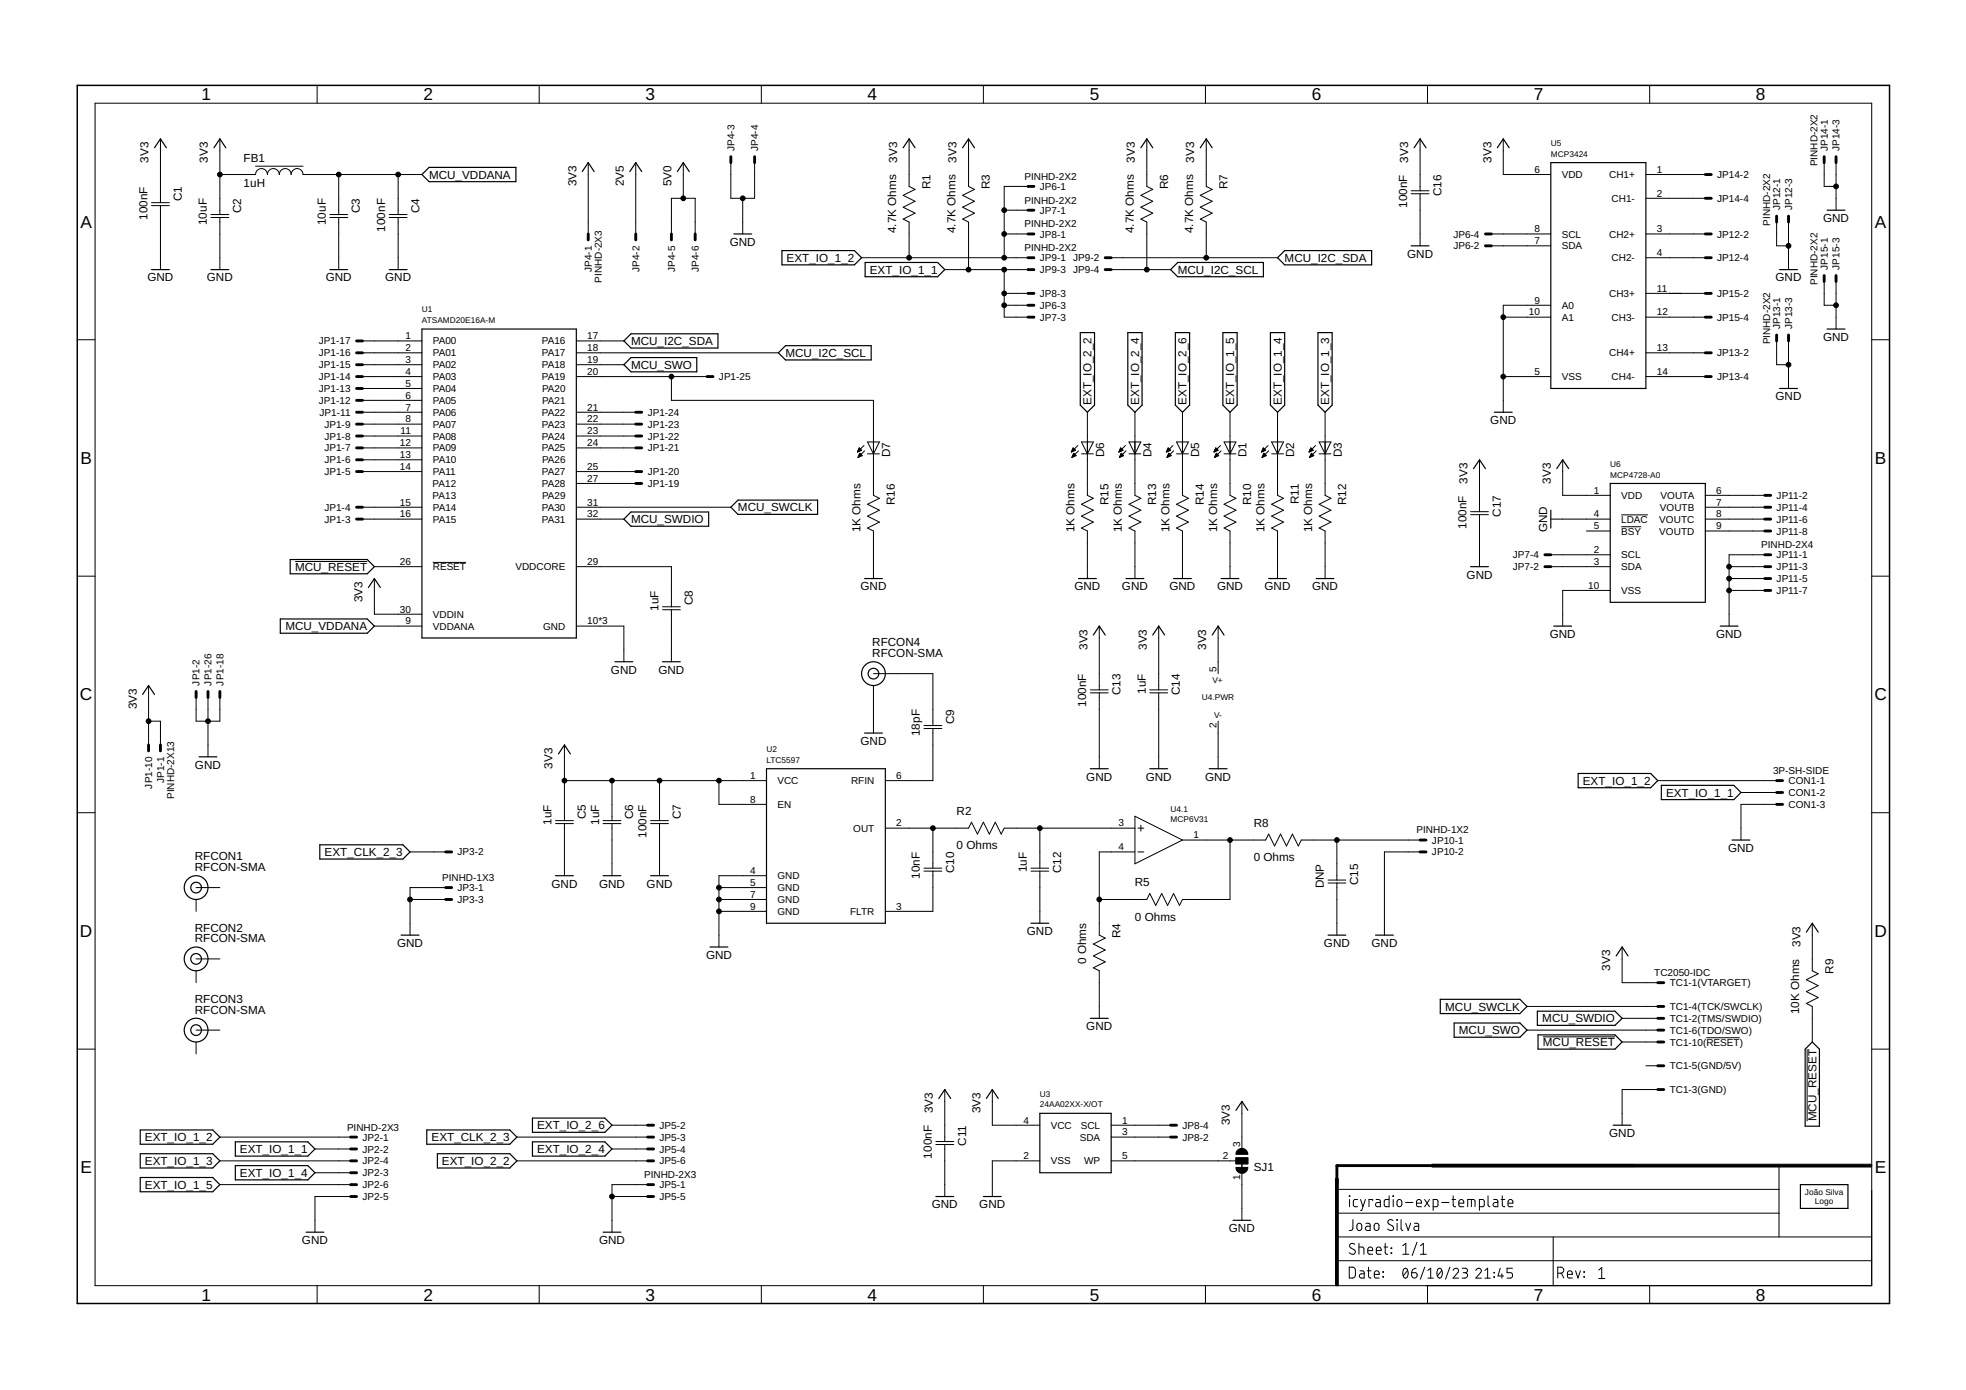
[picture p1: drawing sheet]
<svg xmlns="http://www.w3.org/2000/svg" width="420mm" height="297mm" viewBox="0 0 420 297" stroke-linecap="round" stroke-linejoin="round" font-family="sans-serif">
<defs><g id="words">
<g font-size="3.7">
<text x="43" y="21.4">1</text>
<text x="90.5" y="21.4">2</text>
<text x="138" y="21.4">3</text>
<text x="185.4" y="21.4">4</text>
<text x="232.9" y="21.4">5</text>
<text x="280.3" y="21.4">6</text>
<text x="327.8" y="21.4">7</text>
<text x="375.3" y="21.4">8</text>
<text x="17.2" y="48.6">A</text>
<text x="400.7" y="48.6">A</text>
<text x="17.2" y="99.2">B</text>
<text x="400.7" y="99.2">B</text>
<text x="17.1" y="149.7">C</text>
<text x="400.6" y="149.7">C</text>
<text x="17.1" y="200.2">D</text>
<text x="400.6" y="200.2">D</text>
<text x="17.2" y="250.8">E</text>
<text x="400.7" y="250.8">E</text>
<text x="43" y="277.9">1</text>
<text x="90.5" y="277.9">2</text>
<text x="138" y="277.9">3</text>
<text x="185.4" y="277.9">4</text>
<text x="232.9" y="277.9">5</text>
<text x="280.3" y="277.9">6</text>
<text x="327.8" y="277.9">7</text>
<text x="375.3" y="277.9">8</text>
</g>
<g font-size="2.5">
<text x="31.7" y="34.8" transform="rotate(-90 31.7 34.8)">3V3</text>
<text x="44.4" y="34.8" transform="rotate(-90 44.4 34.8)">3V3</text>
<text x="52.1" y="34.5">FB1</text>
<text x="191.7" y="34.8" transform="rotate(-90 191.7 34.8)">3V3</text>
<text x="204.4" y="34.8" transform="rotate(-90 204.4 34.8)">3V3</text>
<text x="242.5" y="34.8" transform="rotate(-90 242.5 34.8)">3V3</text>
<text x="255.2" y="34.8" transform="rotate(-90 255.2 34.8)">3V3</text>
<text x="301" y="34.8" transform="rotate(-90 301 34.8)">3V3</text>
<text x="318.7" y="34.8" transform="rotate(-90 318.7 34.8)">3V3</text>
<text x="52.1" y="40.1">1uH</text>
<text x="91.7" y="38.2">MCU_VDDANA</text>
<text x="123.2" y="39.8" transform="rotate(-90 123.2 39.8)">3V3</text>
<text x="133.3" y="39.8" transform="rotate(-90 133.3 39.8)">2V5</text>
<text x="143.5" y="39.8" transform="rotate(-90 143.5 39.8)">5V0</text>
<text x="198.8" y="40.5" transform="rotate(-90 198.8 40.5)">R1</text>
<text x="211.5" y="40.5" transform="rotate(-90 211.5 40.5)">R3</text>
<text x="249.6" y="40.5" transform="rotate(-90 249.6 40.5)">R6</text>
<text x="262.3" y="40.5" transform="rotate(-90 262.3 40.5)">R7</text>
<text x="308" y="41.9" transform="rotate(-90 308 41.9)">C16</text>
<text x="31.5" y="46.9" transform="rotate(-90 31.5 46.9)">100nF</text>
<text x="38.8" y="43" transform="rotate(-90 38.8 43)">C1</text>
<text x="51.5" y="45.6" transform="rotate(-90 51.5 45.6)">C2</text>
<text x="76.9" y="45.6" transform="rotate(-90 76.9 45.6)">C3</text>
<text x="89.6" y="45.6" transform="rotate(-90 89.6 45.6)">C4</text>
<text x="300.7" y="44.4" transform="rotate(-90 300.7 44.4)">100nF</text>
<text x="389.6" y="47.5">GND</text>
<text x="44.2" y="48.1" transform="rotate(-90 44.2 48.1)">10uF</text>
<text x="69.6" y="48.1" transform="rotate(-90 69.6 48.1)">10uF</text>
<text x="82.3" y="49.5" transform="rotate(-90 82.3 49.5)">100nF</text>
<text x="156" y="52.5">GND</text>
<text x="191.5" y="49.8" transform="rotate(-90 191.5 49.8)">4.7K Ohms</text>
<text x="204.2" y="49.8" transform="rotate(-90 204.2 49.8)">4.7K Ohms</text>
<text x="242.3" y="49.8" transform="rotate(-90 242.3 49.8)">4.7K Ohms</text>
<text x="255" y="49.8" transform="rotate(-90 255 49.8)">4.7K Ohms</text>
<text x="168.1" y="56">EXT_IO_1_2</text>
<text x="185.9" y="58.5">EXT_IO_1_1</text>
<text x="251.7" y="58.5">MCU_I2C_SCL</text>
<text x="274.5" y="56">MCU_I2C_SDA</text>
<text x="300.7" y="55.1">GND</text>
<text x="31.5" y="60.2">GND</text>
<text x="44.2" y="60.2">GND</text>
<text x="69.6" y="60.2">GND</text>
<text x="82.3" y="60.2">GND</text>
<text x="379.5" y="60.2">GND</text>
<text x="134.9" y="73.7">MCU_I2C_SDA</text>
<text x="167.9" y="76.3">MCU_I2C_SCL</text>
<text x="389.6" y="72.8">GND</text>
<text x="134.9" y="78.8">MCU_SWO</text>
<text x="233.3" y="86.6" transform="rotate(-90 233.3 86.6)">EXT_IO_2_2</text>
<text x="243.4" y="86.6" transform="rotate(-90 243.4 86.6)">EXT_IO_2_4</text>
<text x="253.6" y="86.6" transform="rotate(-90 253.6 86.6)">EXT_IO_2_6</text>
<text x="263.7" y="86.6" transform="rotate(-90 263.7 86.6)">EXT_IO_1_5</text>
<text x="273.9" y="86.6" transform="rotate(-90 273.9 86.6)">EXT_IO_1_4</text>
<text x="284.1" y="86.6" transform="rotate(-90 284.1 86.6)">EXT_IO_1_3</text>
<text x="379.5" y="85.5">GND</text>
<text x="318.5" y="90.6">GND</text>
<text x="190.2" y="97.7" transform="rotate(-90 190.2 97.7)">D7</text>
<text x="235.9" y="97.7" transform="rotate(-90 235.9 97.7)">D6</text>
<text x="246.1" y="97.7" transform="rotate(-90 246.1 97.7)">D4</text>
<text x="256.3" y="97.7" transform="rotate(-90 256.3 97.7)">D5</text>
<text x="266.4" y="97.7" transform="rotate(-90 266.4 97.7)">D1</text>
<text x="276.6" y="97.7" transform="rotate(-90 276.6 97.7)">D2</text>
<text x="286.7" y="97.7" transform="rotate(-90 286.7 97.7)">D3</text>
<text x="191.2" y="107.9" transform="rotate(-90 191.2 107.9)">R16</text>
<text x="236.9" y="107.9" transform="rotate(-90 236.9 107.9)">R15</text>
<text x="247.1" y="107.9" transform="rotate(-90 247.1 107.9)">R13</text>
<text x="257.2" y="107.9" transform="rotate(-90 257.2 107.9)">R14</text>
<text x="267.4" y="107.9" transform="rotate(-90 267.4 107.9)">R10</text>
<text x="277.6" y="107.7" transform="rotate(-90 277.6 107.7)">R11</text>
<text x="287.7" y="107.9" transform="rotate(-90 287.7 107.9)">R12</text>
<text x="313.7" y="103.3" transform="rotate(-90 313.7 103.3)">3V3</text>
<text x="331.4" y="103.3" transform="rotate(-90 331.4 103.3)">3V3</text>
<text x="134.9" y="111.8">MCU_SWDIO</text>
<text x="157.7" y="109.3">MCU_SWCLK</text>
<text x="183.9" y="113.8" transform="rotate(-90 183.9 113.8)">1K Ohms</text>
<text x="229.6" y="113.8" transform="rotate(-90 229.6 113.8)">1K Ohms</text>
<text x="239.8" y="113.8" transform="rotate(-90 239.8 113.8)">1K Ohms</text>
<text x="249.9" y="113.8" transform="rotate(-90 249.9 113.8)">1K Ohms</text>
<text x="260.1" y="113.8" transform="rotate(-90 260.1 113.8)">1K Ohms</text>
<text x="270.3" y="113.8" transform="rotate(-90 270.3 113.8)">1K Ohms</text>
<text x="280.4" y="113.8" transform="rotate(-90 280.4 113.8)">1K Ohms</text>
<text x="313.4" y="113" transform="rotate(-90 313.4 113)">100nF</text>
<text x="320.7" y="110.5" transform="rotate(-90 320.7 110.5)">C17</text>
<text x="330.7" y="113.7" transform="rotate(-90 330.7 113.7)">GND</text>
<text x="63.1" y="122">MCU_RESET</text>
<text x="313.4" y="123.6">GND</text>
<text x="77.5" y="128.7" transform="rotate(-90 77.5 128.7)">3V3</text>
<text x="140.7" y="130.5" transform="rotate(-90 140.7 130.5)">1uF</text>
<text x="148" y="129.4" transform="rotate(-90 148 129.4)">C8</text>
<text x="183.9" y="126.2">GND</text>
<text x="229.6" y="126.2">GND</text>
<text x="239.8" y="126.2">GND</text>
<text x="249.9" y="126.2">GND</text>
<text x="260.1" y="126.2">GND</text>
<text x="270.2" y="126.2">GND</text>
<text x="280.4" y="126.2">GND</text>
<text x="61" y="134.7">MCU_VDDANA</text>
<text x="331.2" y="136.3">GND</text>
<text x="366.8" y="136.3">GND</text>
<text x="130.6" y="144">GND</text>
<text x="140.7" y="144">GND</text>
<text x="186.4" y="140.4">RFCON-SMA</text>
<text x="186.4" y="138.1">RFCON4</text>
<text x="232.4" y="138.9" transform="rotate(-90 232.4 138.9)">3V3</text>
<text x="245.1" y="138.9" transform="rotate(-90 245.1 138.9)">3V3</text>
<text x="257.8" y="138.9" transform="rotate(-90 257.8 138.9)">3V3</text>
<text x="239.5" y="148.6" transform="rotate(-90 239.5 148.6)">C13</text>
<text x="244.9" y="148.3" transform="rotate(-90 244.9 148.3)">1uF</text>
<text x="252.2" y="148.6" transform="rotate(-90 252.2 148.6)">C14</text>
<text x="29.2" y="151.6" transform="rotate(-90 29.2 151.6)">3V3</text>
<text x="203.9" y="154.8" transform="rotate(-90 203.9 154.8)">C9</text>
<text x="232.2" y="151.1" transform="rotate(-90 232.2 151.1)">100nF</text>
<text x="183.9" y="159.2">GND</text>
<text x="196.6" y="157.3" transform="rotate(-90 196.6 157.3)">18pF</text>
<text x="41.7" y="164.3">GND</text>
<text x="118.1" y="164.3" transform="rotate(-90 118.1 164.3)">3V3</text>
<text x="232.2" y="166.8">GND</text>
<text x="244.8" y="166.8">GND</text>
<text x="257.5" y="166.8">GND</text>
<text x="338.3" y="167.7">EXT_IO_1_2</text>
<text x="356" y="170.2">EXT_IO_1_1</text>
<text x="117.9" y="176.2" transform="rotate(-90 117.9 176.2)">1uF</text>
<text x="125.2" y="175.1" transform="rotate(-90 125.2 175.1)">C5</text>
<text x="128" y="176.2" transform="rotate(-90 128 176.2)">1uF</text>
<text x="135.3" y="175.1" transform="rotate(-90 135.3 175.1)">C6</text>
<text x="138.2" y="179" transform="rotate(-90 138.2 179)">100nF</text>
<text x="145.5" y="175.1" transform="rotate(-90 145.5 175.1)">C7</text>
<text x="204.4" y="174.2">R2</text>
<text x="267.9" y="176.7">R8</text>
<text x="41.7" y="183.8">RFCON1</text>
<text x="69.4" y="182.9">EXT_CLK_2_3</text>
<text x="204.4" y="181.5">0 Ohms</text>
<text x="267.9" y="184.1">0 Ohms</text>
<text x="369.3" y="182.1">GND</text>
<text x="41.7" y="186.1">RFCON-SMA</text>
<text x="117.9" y="189.7">GND</text>
<text x="128" y="189.7">GND</text>
<text x="138.2" y="189.7">GND</text>
<text x="196.6" y="187.8" transform="rotate(-90 196.6 187.8)">10nF</text>
<text x="203.9" y="186.6" transform="rotate(-90 203.9 186.6)">C10</text>
<text x="219.5" y="186.4" transform="rotate(-90 219.5 186.4)">1uF</text>
<text x="226.8" y="186.6" transform="rotate(-90 226.8 186.6)">C12</text>
<text x="242.5" y="189.4">R5</text>
<text x="282.9" y="189.9" transform="rotate(-90 282.9 189.9)">DNP</text>
<text x="290.3" y="189.2" transform="rotate(-90 290.3 189.2)">C15</text>
<text x="242.5" y="196.8">0 Ohms</text>
<text x="41.7" y="201.4">RFCON-SMA</text>
<text x="41.7" y="199.1">RFCON2</text>
<text x="84.8" y="202.4">GND</text>
<text x="219.5" y="199.8">GND</text>
<text x="239.5" y="200.5" transform="rotate(-90 239.5 200.5)">R4</text>
<text x="282.9" y="202.4">GND</text>
<text x="293.1" y="202.4">GND</text>
<text x="384.8" y="202.4" transform="rotate(-90 384.8 202.4)">3V3</text>
<text x="150.9" y="204.9">GND</text>
<text x="232.2" y="206.1" transform="rotate(-90 232.2 206.1)">0 Ohms</text>
<text x="344.1" y="207.4" transform="rotate(-90 344.1 207.4)">3V3</text>
<text x="391.9" y="208.1" transform="rotate(-90 391.9 208.1)">R9</text>
<text x="41.7" y="214.3">RFCON3</text>
<text x="308.9" y="216">MCU_SWCLK</text>
<text x="41.7" y="216.6">RFCON-SMA</text>
<text x="232.2" y="220.1">GND</text>
<text x="311.8" y="221">MCU_SWO</text>
<text x="329.6" y="218.5">MCU_SWDIO</text>
<text x="384.5" y="216.7" transform="rotate(-90 384.5 216.7)">10K Ohms</text>
<text x="329.7" y="223.6">MCU_RESET</text>
<text x="199.4" y="237.9" transform="rotate(-90 199.4 237.9)">3V3</text>
<text x="209.5" y="237.9" transform="rotate(-90 209.5 237.9)">3V3</text>
<text x="388.2" y="239.6" transform="rotate(-90 388.2 239.6)">MCU_RESET</text>
<text x="31" y="243.9">EXT_IO_1_2</text>
<text x="92.2" y="243.9">EXT_CLK_2_3</text>
<text x="114.8" y="241.3">EXT_IO_2_6</text>
<text x="206.5" y="244.9" transform="rotate(-90 206.5 244.9)">C11</text>
<text x="262.9" y="240.5" transform="rotate(-90 262.9 240.5)">3V3</text>
<text x="343.9" y="243">GND</text>
<text x="31" y="249">EXT_IO_1_3</text>
<text x="51.3" y="246.4">EXT_IO_1_1</text>
<text x="51.3" y="251.5">EXT_IO_1_4</text>
<text x="94.5" y="249">EXT_IO_2_2</text>
<text x="114.8" y="246.4">EXT_IO_2_4</text>
<text x="199.1" y="247.6" transform="rotate(-90 199.1 247.6)">100nF</text>
<text x="267.9" y="250.2">SJ1</text>
<text x="31" y="254">EXT_IO_1_5</text>
<text x="199.1" y="258.2">GND</text>
<text x="209.3" y="258.2">GND</text>
<text x="262.6" y="263.3">GND</text>
<text x="64.5" y="265.9">GND</text>
<text x="128" y="265.9">GND</text>
</g>
<g font-size="2.1">
<text x="157" y="32.2" transform="rotate(-90 157 32.2)">JP4-3</text>
<text x="162" y="32.2" transform="rotate(-90 162 32.2)">JP4-4</text>
<text x="388.4" y="35.5" transform="rotate(-90 388.4 35.5)">PINHD-2X2</text>
<text x="390.6" y="32.2" transform="rotate(-90 390.6 32.2)">JP14-1</text>
<text x="393.1" y="32.2" transform="rotate(-90 393.1 32.2)">JP14-3</text>
<text x="218.9" y="38.4">PINHD-2X2</text>
<text x="222.2" y="40.6">JP6-1</text>
<text x="327.9" y="36.9">6</text>
<text x="333.8" y="38.1">VDD</text>
<text x="343.9" y="38.1">CH1+</text>
<text x="354.1" y="36.9">1</text>
<text x="367" y="38.1">JP14-2</text>
<text x="218.9" y="43.5">PINHD-2X2</text>
<text x="222.2" y="45.7">JP7-1</text>
<text x="344.4" y="43.1">CH1-</text>
<text x="354.1" y="42">2</text>
<text x="367" y="43.1">JP14-4</text>
<text x="380.4" y="44.9" transform="rotate(-90 380.4 44.9)">JP12-1</text>
<text x="383" y="44.9" transform="rotate(-90 383 44.9)">JP12-3</text>
<text x="218.9" y="53.7">PINHD-2X2</text>
<text x="218.9" y="48.6">PINHD-2X2</text>
<text x="222.2" y="50.8">JP8-1</text>
<text x="310.6" y="53.3">JP6-2</text>
<text x="310.6" y="50.8">JP6-4</text>
<text x="327.9" y="49.6">8</text>
<text x="327.9" y="52.2">7</text>
<text x="333.8" y="50.8">SCL</text>
<text x="333.8" y="53.3">SDA</text>
<text x="343.9" y="50.8">CH2+</text>
<text x="354.1" y="49.6">3</text>
<text x="367" y="50.8">JP12-2</text>
<text x="378.3" y="48.2" transform="rotate(-90 378.3 48.2)">PINHD-2X2</text>
<text x="126.5" y="58.1" transform="rotate(-90 126.5 58.1)">JP4-1</text>
<text x="136.6" y="58.1" transform="rotate(-90 136.6 58.1)">JP4-2</text>
<text x="144.3" y="58.1" transform="rotate(-90 144.3 58.1)">JP4-5</text>
<text x="149.3" y="58.1" transform="rotate(-90 149.3 58.1)">JP4-6</text>
<text x="222.2" y="55.8">JP9-1</text>
<text x="222.2" y="58.4">JP9-3</text>
<text x="229.3" y="55.8">JP9-2</text>
<text x="229.3" y="58.4">JP9-4</text>
<text x="344.4" y="55.8">CH2-</text>
<text x="354.1" y="54.7">4</text>
<text x="367" y="55.8">JP12-4</text>
<text x="390.6" y="57.6" transform="rotate(-90 390.6 57.6)">JP15-1</text>
<text x="393.1" y="57.6" transform="rotate(-90 393.1 57.6)">JP15-3</text>
<text x="128.6" y="60.4" transform="rotate(-90 128.6 60.4)">PINHD-2X3</text>
<text x="222.2" y="63.5">JP8-3</text>
<text x="222.2" y="66">JP6-3</text>
<text x="327.9" y="64.9">9</text>
<text x="333.8" y="66">A0</text>
<text x="343.9" y="63.5">CH3+</text>
<text x="354.1" y="62.3">11</text>
<text x="367" y="63.5">JP15-2</text>
<text x="388.4" y="60.9" transform="rotate(-90 388.4 60.9)">PINHD-2X2</text>
<text x="222.2" y="68.5">JP7-3</text>
<text x="326.7" y="67.4">10</text>
<text x="333.8" y="68.5">A1</text>
<text x="344.4" y="68.5">CH3-</text>
<text x="354.1" y="67.4">12</text>
<text x="367" y="68.5">JP15-4</text>
<text x="380.4" y="70.3" transform="rotate(-90 380.4 70.3)">JP13-1</text>
<text x="383" y="70.3" transform="rotate(-90 383 70.3)">JP13-3</text>
<text x="68.1" y="76.2">JP1-16</text>
<text x="68.1" y="73.6">JP1-17</text>
<text x="86.6" y="72.5">1</text>
<text x="86.6" y="75">2</text>
<text x="86.6" y="77.6">3</text>
<text x="92.5" y="73.6">PA00</text>
<text x="92.5" y="76.2">PA01</text>
<text x="115.8" y="73.6">PA16</text>
<text x="115.8" y="76.2">PA17</text>
<text x="125.5" y="72.5">17</text>
<text x="125.5" y="75">18</text>
<text x="125.5" y="77.6">19</text>
<text x="343.9" y="76.2">CH4+</text>
<text x="354.1" y="75">13</text>
<text x="367" y="76.2">JP13-2</text>
<text x="378.3" y="73.6" transform="rotate(-90 378.3 73.6)">PINHD-2X2</text>
<text x="68.1" y="83.8">JP1-13</text>
<text x="68.1" y="81.2">JP1-14</text>
<text x="68.1" y="78.7">JP1-15</text>
<text x="86.6" y="80.1">4</text>
<text x="86.6" y="82.7">5</text>
<text x="92.5" y="78.7">PA02</text>
<text x="92.5" y="81.2">PA03</text>
<text x="92.5" y="83.8">PA04</text>
<text x="115.8" y="78.7">PA18</text>
<text x="115.8" y="81.2">PA19</text>
<text x="115.8" y="83.8">PA20</text>
<text x="125.5" y="80.1">20</text>
<text x="153.7" y="81.2">JP1-25</text>
<text x="327.9" y="80.1">5</text>
<text x="333.8" y="81.2">VSS</text>
<text x="344.4" y="81.2">CH4-</text>
<text x="354.1" y="80.1">14</text>
<text x="367" y="81.2">JP13-4</text>
<text x="68.1" y="86.3">JP1-12</text>
<text x="68.3" y="88.8">JP1-11</text>
<text x="86.6" y="85.2">6</text>
<text x="86.6" y="87.7">7</text>
<text x="92.5" y="86.3">PA05</text>
<text x="92.5" y="88.8">PA06</text>
<text x="115.8" y="88.8">PA22</text>
<text x="115.8" y="86.3">PA21</text>
<text x="125.5" y="87.7">21</text>
<text x="138.4" y="88.8">JP1-24</text>
<text x="69.3" y="93.9">JP1-8</text>
<text x="69.3" y="91.4">JP1-9</text>
<text x="85.5" y="95.4">12</text>
<text x="85.6" y="92.8">11</text>
<text x="86.6" y="90.3">8</text>
<text x="92.5" y="91.4">PA07</text>
<text x="92.5" y="93.9">PA08</text>
<text x="115.8" y="91.4">PA23</text>
<text x="115.8" y="93.9">PA24</text>
<text x="125.5" y="90.3">22</text>
<text x="125.5" y="92.8">23</text>
<text x="125.5" y="95.4">24</text>
<text x="138.4" y="93.9">JP1-22</text>
<text x="138.4" y="91.4">JP1-23</text>
<text x="69.3" y="101.5">JP1-5</text>
<text x="69.3" y="99">JP1-6</text>
<text x="69.3" y="96.5">JP1-7</text>
<text x="85.5" y="97.9">13</text>
<text x="85.5" y="100.4">14</text>
<text x="92.5" y="96.5">PA09</text>
<text x="92.5" y="99">PA10</text>
<text x="92.5" y="101.5">PA11</text>
<text x="115.8" y="96.5">PA25</text>
<text x="115.8" y="101.5">PA27</text>
<text x="115.8" y="99">PA26</text>
<text x="125.5" y="100.4">25</text>
<text x="138.4" y="101.5">JP1-20</text>
<text x="138.4" y="96.5">JP1-21</text>
<text x="92.4" y="106.6">PA13</text>
<text x="92.4" y="104.1">PA12</text>
<text x="115.8" y="104.1">PA28</text>
<text x="115.8" y="106.6">PA29</text>
<text x="125.5" y="103">27</text>
<text x="138.4" y="104.1">JP1-19</text>
<text x="340.6" y="105.5">1</text>
<text x="346.5" y="106.6">VDD</text>
<text x="354.9" y="106.6">VOUTA</text>
<text x="366.8" y="105.5">6</text>
<text x="379.7" y="106.6">JP11-2</text>
<text x="69.3" y="111.7">JP1-3</text>
<text x="69.3" y="109.2">JP1-4</text>
<text x="85.5" y="108">15</text>
<text x="85.5" y="110.6">16</text>
<text x="92.5" y="109.2">PA14</text>
<text x="92.5" y="111.7">PA15</text>
<text x="115.8" y="109.2">PA30</text>
<text x="115.8" y="111.7">PA31</text>
<text x="125.5" y="108">31</text>
<text x="125.5" y="110.6">32</text>
<text x="340.6" y="110.6">4</text>
<text x="340.6" y="113.1">5</text>
<text x="346.5" y="111.7">LDAC</text>
<text x="354.6" y="111.7">VOUTC</text>
<text x="354.7" y="109.2">VOUTB</text>
<text x="366.8" y="108">7</text>
<text x="366.8" y="110.6">8</text>
<text x="366.8" y="113.1">9</text>
<text x="379.7" y="109.2">JP11-4</text>
<text x="379.7" y="111.7">JP11-6</text>
<text x="323.3" y="119.3">JP7-4</text>
<text x="340.6" y="118.2">2</text>
<text x="346.5" y="119.3">SCL</text>
<text x="346.5" y="114.2">BSY</text>
<text x="354.6" y="114.2">VOUTD</text>
<text x="376.4" y="117.2">PINHD-2X4</text>
<text x="379.7" y="119.3">JP11-1</text>
<text x="379.7" y="114.2">JP11-8</text>
<text x="85.5" y="120.7">26</text>
<text x="92.5" y="121.9">RESET</text>
<text x="110.2" y="121.9">VDDCORE</text>
<text x="125.5" y="120.7">29</text>
<text x="323.3" y="121.9">JP7-2</text>
<text x="339.4" y="125.8">10</text>
<text x="340.6" y="120.7">3</text>
<text x="346.5" y="121.9">SDA</text>
<text x="379.7" y="121.9">JP11-3</text>
<text x="379.7" y="124.4">JP11-5</text>
<text x="85.5" y="130.9">30</text>
<text x="346.5" y="126.9">VSS</text>
<text x="379.7" y="126.9">JP11-7</text>
<text x="86.6" y="133.4">9</text>
<text x="92.5" y="132">VDDIN</text>
<text x="92.5" y="134.6">VDDANA</text>
<text x="116.1" y="134.6">GND</text>
<text x="125.5" y="133.4">10*3</text>
<text x="260" y="143.6" transform="rotate(-90 260 143.6)">5</text>
<text x="42.7" y="146.5" transform="rotate(-90 42.7 146.5)">JP1-2</text>
<text x="45.2" y="146.5" transform="rotate(-90 45.2 146.5)">JP1-26</text>
<text x="47.7" y="146.5" transform="rotate(-90 47.7 146.5)">JP1-18</text>
<text x="260" y="155.7" transform="rotate(-90 260 155.7)">2</text>
<text x="35" y="167.3" transform="rotate(-90 35 167.3)">JP1-1</text>
<text x="160.3" y="166.5">1</text>
<text x="166.1" y="167.6">VCC</text>
<text x="181.9" y="167.6">RFIN</text>
<text x="191.5" y="166.5">6</text>
<text x="378.9" y="165.4">3P-SH-SIDE</text>
<text x="382.2" y="167.6">CON1-1</text>
<text x="32.5" y="168.5" transform="rotate(-90 32.5 168.5)">JP1-10</text>
<text x="37.2" y="170.8" transform="rotate(-90 37.2 170.8)">PINHD-2X13</text>
<text x="160.3" y="171.5">8</text>
<text x="166.1" y="172.7">EN</text>
<text x="382.2" y="170.1">CON1-2</text>
<text x="382.2" y="172.7">CON1-3</text>
<text x="182.3" y="177.7">OUT</text>
<text x="191.5" y="176.6">2</text>
<text x="239" y="176.6">3</text>
<text x="255" y="179.2">1</text>
<text x="302.7" y="178.1">PINHD-1X2</text>
<text x="97.8" y="182.8">JP3-2</text>
<text x="239" y="181.7">4</text>
<text x="306" y="180.3">JP10-1</text>
<text x="306" y="182.8">JP10-2</text>
<text x="94.5" y="188.3">PINHD-1X3</text>
<text x="97.8" y="190.4">JP3-1</text>
<text x="160.3" y="189.3">5</text>
<text x="160.3" y="186.8">4</text>
<text x="160.3" y="191.9">7</text>
<text x="166.1" y="190.4">GND</text>
<text x="166.1" y="187.9">GND</text>
<text x="97.8" y="193">JP3-3</text>
<text x="160.3" y="194.4">9</text>
<text x="166.1" y="193">GND</text>
<text x="166.1" y="195.5">GND</text>
<text x="181.7" y="195.5">FLTR</text>
<text x="191.5" y="194.4">3</text>
<text x="353.5" y="208.6">TC2050-IDC</text>
<text x="356.8" y="210.7">TC1-1(VTARGET)</text>
<text x="356.8" y="215.8">TC1-4(TCK/SWCLK)</text>
<text x="356.8" y="218.4">TC1-2(TMS/SWDIO)</text>
<text x="356.8" y="220.9">TC1-6(TDO/SWO)</text>
<text x="356.8" y="223.4">TC1-10(RESET)</text>
<text x="356.8" y="233.6">TC1-3(GND)</text>
<text x="356.8" y="228.5">TC1-5(GND/5V)</text>
<text x="74.2" y="241.6">PINHD-2X3</text>
<text x="77.5" y="243.8">JP2-1</text>
<text x="141" y="241.2">JP5-2</text>
<text x="141" y="243.8">JP5-3</text>
<text x="218.7" y="240.1">4</text>
<text x="224.6" y="241.2">VCC</text>
<text x="230.7" y="243.8">SDA</text>
<text x="231" y="241.2">SCL</text>
<text x="239.8" y="240.1">1</text>
<text x="239.8" y="242.6">3</text>
<text x="252.7" y="243.8">JP8-2</text>
<text x="252.7" y="241.2">JP8-4</text>
<text x="265" y="245.2" transform="rotate(-90 265 245.2)">3</text>
<text x="77.5" y="246.3">JP2-2</text>
<text x="77.5" y="251.4">JP2-3</text>
<text x="77.5" y="248.8">JP2-4</text>
<text x="137.7" y="251.8">PINHD-2X3</text>
<text x="141" y="246.3">JP5-4</text>
<text x="141" y="248.8">JP5-6</text>
<text x="218.7" y="247.7">2</text>
<text x="224.6" y="248.8">VSS</text>
<text x="231.7" y="248.8">WP</text>
<text x="239.8" y="247.7">5</text>
<text x="261.3" y="247.7">2</text>
<text x="77.5" y="256.5">JP2-5</text>
<text x="77.5" y="253.9">JP2-6</text>
<text x="141" y="253.9">JP5-1</text>
<text x="141" y="256.5">JP5-5</text>
<text x="265" y="252.2" transform="rotate(-90 265 252.2)">1</text>
</g>
<g font-size="1.8">
<text x="331.4" y="33.5">MCP3424</text>
<text x="331.4" y="31.2">U5</text>
<text x="90.2" y="69">ATSAMD20E16A-M</text>
<text x="90.2" y="66.8">U1</text>
<text x="344.1" y="99.8">U6</text>
<text x="344.1" y="102.1">MCP4728-A0</text>
<text x="256.9" y="149.7">U4.PWR</text>
<text x="259.1" y="146">V+</text>
<text x="259.5" y="153.4">V-</text>
<text x="163.8" y="160.7">U2</text>
<text x="163.8" y="163">LTC5597</text>
<text x="250.2" y="173.4">U4.1</text>
<text x="250.2" y="175.7">MCP6V31</text>
<text x="222.2" y="236.7">24AA02XX-X/OT</text>
<text x="222.2" y="234.4">U3</text>
<text x="385.7" y="255.4">João Silva</text>
<text x="387.9" y="257.3">Logo</text>
</g>
</g></defs>
<g fill="none" stroke="#000" stroke-width=".21">
<path d="M67.8 18.2v3.9M115.2 18.2v3.9M162.7 18.2v3.9M210.2 18.2v3.9M257.6 18.2v3.9M305.1 18.2v3.9M352.6 18.2v3.9M20.3 22.1h379.7v252.6h-379.7zM34.3 29.7v13.6M47 37.3h7.6a1.27 1.27 0 0 1 1.3-1.3 1.27 1.27 0 0 1 1.2 1.3 1.27 1.27 0 0 1 1.3-1.3 1.27 1.27 0 0 1 1.3 1.3 1.27 1.27 0 0 1 1.3-1.3 1.27 1.27 0 0 1 1.2 1.3 1.27 1.27 0 0 1 1.3-1.3 1.27 1.27 0 0 1 1.3 1.3h25.4M47 29.7v16.1M54.6 35.5h10.2"/>
<path d="M72.4 37.3v8.5M85.1 37.3v8.5M125.7 34.8v15.2M135.9 34.8v15.2M146 34.8v7.6M156.2 34.8v7.6h5.1v-7.6M194.3 29.7v10.1l1.3 .7-2.6 1.2 2.6 1.3-2.6 1.3 2.6 1.3-2.6 1.2 1.3 .7v7.6M207 29.7v10.1l1.3 .7-2.6 1.2 2.6 1.3-2.6 1.3 2.6 1.3-2.6 1.2 1.3 .7v10.1M219.7 39.8h-5.1v15.3M245.1 29.7v10.1l1.3 .7-2.6 1.2 2.6 1.3-2.6 1.3 2.6 1.3-2.6 1.2 1.3 .7v10.1M257.8 29.7v10.1l1.3 .7-2.6 1.2 2.6 1.3-2.6 1.3 2.6 1.3-2.6 1.2 1.3 .7v7.6M303.5 29.7v11.1"/>
<path d="M321.3 29.7v7.6h10.1M351.7 37.3h12.7M389.8 34.8v5h2.6M392.4 34.8v10.1M32.4 43.3h3.8M32.4 43.9h3.8M34.3 43.9v13.7M45.1 45.8h3.8M45.1 46.5h3.8M47 46.5v11.1M70.5 45.8h3.8M70.5 46.5h3.8"/>
<path d="M72.4 46.5v11.1M83.2 45.8h3.8M83.2 46.5h3.8M85.1 46.5v11.1M143.5 50v-7.6h5.1v7.6M158.7 42.4v7.6M184.1 55.1h35.6M201.9 57.6h17.8M214.6 50h5.1M214.6 57.6v10.2h5.1M214.6 44.9h5.1M237.5 55.1h35.5"/>
<path d="M237.5 57.6h12.7M301.6 40.8h3.8M301.6 41.4h3.8M303.5 41.4v11.1M318.7 50h12.7M318.7 52.5h12.7M351.7 50h12.7M351.7 42.4h12.7M351.7 55.1h12.7M379.7 47.5v5h2.5M382.2 47.5v10.1M16.5 72.6h3.8"/>
<path d="M77.5 72.9h12.7M77.5 75.4h12.7M77.5 77.9h12.7M123.2 72.9h10.1M123.2 75.4h43.1M123.2 77.9h10.1M214.6 65.2h5.1M214.6 62.7h5.1M321.3 67.8h10.1M331.4 65.2h-10.1v22.9M351.7 75.4h12.7M351.7 67.8h12.7"/>
<path d="M351.7 62.7h12.7M379.7 72.9v5h2.5M382.2 72.9v10.1M389.8 60.2v5h2.6M392.4 60.2v10.1M400 72.6h3.8M77.5 80.5h12.7M77.5 83h12.7M77.5 85.6h12.7M77.5 88.1h12.7M77.5 90.6h12.7M77.5 93.2h12.7"/>
<path d="M77.5 95.7h12.7M77.5 98.3h12.7M123.2 80.5h27.9M123.2 88.1h12.7M123.2 90.6h12.7M123.2 93.2h12.7M123.2 95.7h12.7M143.5 80.5v5.1h43.2v20.3l1.2 .6-2.5 1.3 2.5 1.2-2.5 1.3 2.5 1.3-2.5 1.2 1.3 .7v10.1M183.3 96.5h.1M183.3 96.4h.4M183.4 96.3h.6M183.4 97.7h.1"/>
<path d="M183.4 96.2h.7M183.4 97.6h.3M183.5 96.1h.5M183.5 97.5h.4M183.5 97.4h.7M183.5 95.9h.3M183.6 95.8h.1M183.6 97.3h.5M183.6 97.1h.4M183.6 95.7l.5 .5-.9 .4zM183.7 97h.2M183.7 96.9h.1"/>
<path d="M183.7 96.9l.6 .5-.9 .3zM184.6 95.2l-1.4 1.4M184.8 96.4l-1.4 1.3M185.4 97h2.5M185.4 94.4h2.5l-1.2 2.6zM229 96.5h.1M229 96.4h.4M229.1 96.3h.6M229.1 97.7h.1M229.1 96.2h.7M229.1 97.6h.3M229.2 96.1h.5"/>
<path d="M229.2 97.5h.5M229.2 95.9h.4M229.2 97.4h.7M229.3 95.8h.1M229.3 97.3h.6M229.3 97.1h.4M229.3 95.7l.5 .5-.8 .4zM229.4 97h.2M229.4 96.9h.1M230 97.4l-.5-.5-.4 .8M230 97.4l-.9 .3M230.4 95.2l-1.4 1.4"/>
<path d="M230.5 96.4l-1.4 1.3M231.1 97h2.6M231.1 94.4h2.6l-1.3 2.6zM232.4 88.1v17.8l1.3 .6-2.6 1.3 2.6 1.2-2.6 1.3 2.6 1.3-2.6 1.2 1.3 .7v10.1M239.1 96.5h.2M239.2 96.4h.3M239.2 96.3h.6M239.2 97.7h.1M239.3 96.2h.7M239.3 97.6h.2M239.4 96.1h.4M239.4 97.5h.4"/>
<path d="M239.4 95.9h.3M239.4 97.4h.7M239.5 95.8h.1M239.5 97.3h.5M239.5 97.1h.4M239.5 95.7l.5 .5-.9 .4zM239.5 97h.3M239.6 96.9h.1M239.6 96.9l.5 .5-.9 .3zM240.5 95.2l-1.4 1.4M240.6 96.4l-1.4 1.3M241.3 97h2.5"/>
<path d="M241.3 94.4h2.5l-1.3 2.6zM242.5 88.1v17.8l1.3 .6-2.5 1.3 2.5 1.2-2.5 1.3 2.5 1.3-2.5 1.2 1.2 .7v10.1M249.3 96.5h.1M249.3 96.4h.4M249.4 96.3h.6M249.4 97.7h.1M249.4 96.2h.7M249.4 97.6h.3M249.5 96.1h.5M249.5 97.5h.5M249.6 95.9h.3M249.6 97.4h.7"/>
<path d="M249.6 97.3h.6M249.6 95.8h.1M249.7 97.1h.4M249.7 95.7l.5 .5-.9 .4zM249.7 97h.2M249.8 96.9h.1M249.8 96.9l.5 .5-.9 .3zM250.7 95.2l-1.4 1.4M250.8 96.4l-1.4 1.3M251.4 97h2.6M251.4 94.4h2.6l-1.3 2.6zM252.7 88.1v17.8l1.3 .6-2.6 1.3 2.6 1.2-2.6 1.3 2.6 1.3-2.6 1.2 1.3 .7v10.1"/>
<path d="M259.5 96.5h.1M259.5 96.4h.4M259.6 96.3h.5M259.6 97.7h.1M259.6 96.2h.7M259.6 97.6h.2M259.7 96.1h.5M259.7 97.5h.4M259.7 95.9h.3M259.7 97.4h.7M259.8 97.3h.5M259.8 95.8h.1"/>
<path d="M259.8 95.7l.5 .5-.9 .4zM259.8 97.1h.4M259.9 97h.2M259.9 96.9h.1M259.9 96.9l.6 .5-.9 .3zM260.8 95.2l-1.4 1.4M261 96.4l-1.4 1.3M261.6 94.4h2.5l-1.2 2.6zM261.6 97h2.5M262.9 88.1v17.8l1.2 .6-2.5 1.3 2.5 1.2-2.5 1.3 2.5 1.3-2.5 1.2 1.3 .7v10.1M269.6 96.5h.1M269.7 96.4h.3"/>
<path d="M269.7 96.3h.6M269.7 97.7h.1M269.8 96.2h.6M269.8 97.6h.2M269.8 96.1h.5M269.8 97.5h.5M269.9 95.9h.3M269.9 97.4h.7M269.9 97.3h.6M269.9 95.8h.2M270 97.1h.4M270 95.7l.5 .5-.9 .4z"/>
<path d="M270 97h.3M270.1 96.9h.1M270.1 96.9l.5 .5-.9 .3zM271 95.2l-1.4 1.4M271.1 96.4l-1.4 1.3M271.8 97h2.5M271.8 94.4h2.5l-1.3 2.6zM273 88.1v17.8l1.3 .6-2.5 1.3 2.5 1.2-2.5 1.3 2.5 1.3-2.5 1.2 1.2 .7v10.1M279.8 96.5h.1M279.8 96.4h.4M279.9 96.3h.6M279.9 97.7h.1"/>
<path d="M279.9 96.2h.7M279.9 97.6h.3M280 97.5h.4M280 96.1h.5M280 95.9h.4M280 97.4h.7M280.1 95.8h.1M280.1 97.3h.6M280.1 97.1h.4M280.1 95.7l.5 .5-.8 .4zM280.2 97h.2M280.2 96.9h.1"/>
<path d="M280.3 96.9l.5 .5-.9 .3zM281.2 95.2l-1.4 1.4M281.3 96.4l-1.4 1.3M281.9 97h2.5M281.9 94.4h2.5l-1.2 2.6zM283.2 88.1v17.8l1.2 .6-2.5 1.3 2.5 1.2-2.5 1.3 2.5 1.3-2.5 1.2 1.3 .7v10.1M316.2 98.3v11M321.3 80.5h10.1M334 98.3v7.6h10.1M351.7 80.5h12.7M63.1 120h15.4M77.5 100.8h12.7"/>
<path d="M77.5 108.4h12.7M77.5 110.9h12.7M123.2 100.8h12.7M123.2 108.4h33M123.2 110.9h10.1M123.2 103.3h12.7M314.3 110h3.8M314.3 109.3h3.8M316.2 110v11.1M331.4 110.9h12.7M331.4 118.6h12.7M339 113.5h5.1"/>
<path d="M346.5 110h5.7M346.5 112.6h4.2M364.4 108.4h12.7M364.4 110.9h12.7M364.4 105.9h12.7M364.4 113.5h12.7M377.1 118.6h-7.6v15.2M16.5 123.1h3.8M80 121.1h10.2M80 123.6v7.7h10.2M80 133.8h10.2M92.5 120.2h7.1"/>
<path d="M123.2 121.1h20.3v8.6M123.2 133.8h10.1v7.6M141.6 129.7h3.8M141.6 130.3h3.8M143.5 130.3v11.1M234.9 133.8v13.6M247.6 133.8v13.6M260.3 133.8v10.2M331.4 121.1h12.7M344.1 126.2h-10.1v7.6M369.5 121.1h7.6M369.5 126.2h7.6"/>
<path d="M369.5 123.6h7.6M400 123.1h3.8M31.7 154.1h2.6v5.1M31.7 146.5v12.7M41.9 149v5.1h5.1v-5.1M44.4 149v12.7M120.6 159.2v16.2M186.7 146.5v10.2M186.7 144h12.7v11M197.5 155h3.8M197.5 155.7h3.8M199.4 155.7v11.1h-10.2"/>
<path d="M233 147.4h3.8M233 148.1h3.8M234.9 148.1v16.2M245.7 147.4h3.8M245.7 148.1h3.8M247.6 148.1v16.2M260.3 154.1v10.2M16.5 173.7h3.8M118.7 175.4h3.8M118.7 176h3.8M120.6 166.8h43.2M120.6 176v11.1"/>
<path d="M128.9 175.4h3.8M128.9 176h3.8M130.8 166.8v8.6M130.8 176v11.1M139 175.4h3.9M139 176h3.9M140.9 166.8v8.6M140.9 176v11.1M153.6 166.8v5.1h10.2M189.2 177h17.8l.6-1.3 1.3 2.5 1.3-2.5 1.2 2.5 1.3-2.5 1.3 2.5 .6-1.2h27.9M199.4 177v8.5M222.2 177v8.5"/>
<path d="M242.5 174.4l10.2 5.1-10.2 5.1zM243.2 177h1.3M243.8 176.3v1.3M252.7 179.5h17.8l.6-1.3 1.3 2.6 1.3-2.6 1.2 2.6 1.3-2.6 1.3 2.6 .6-1.3h25.4M262.9 179.5v12.7h-10.2l-.6 1.3-1.3-2.6-1.3 2.6-1.2-2.6-1.3 2.6-1.3-2.6-.6 1.3h-10.2M285.7 179.5v8.6M354.3 166.8h25.4M372.1 169.4h7.6M379.7 171.9h-7.6v7.6M400 173.7h3.8M41.9 192.2v2.6M41.9 189.7h5.1"/>
<path d="M87.6 192.2h7.6M87.6 182.1h7.6M95.2 189.7h-7.6v10.1M153.6 189.7h10.2M153.6 192.2h10.2M153.6 194.8h10.2M163.8 187.1h-10.2v15.3M197.5 185.5h3.8M197.5 186.2h3.8M199.4 186.2v8.6h-10.2M220.3 185.5h3.8M220.3 186.2h3.8"/>
<path d="M222.2 186.2v11.1M242.5 182.1h-7.6v17.7l1.3 .7-2.5 1.2 2.5 1.3-2.5 1.3 2.5 1.2-2.5 1.3 1.2 .7v10.1M243.2 182.1h1.3M283.8 188.1h3.8M283.8 188.7h3.8M285.7 188.7v11.1M303.5 182.1h-7.6v17.7M387.3 197.3v10.2l1.3 .6-2.6 1.3 2.6 1.2-2.6 1.3 2.6 1.3-2.6 1.2 1.3 .7v7.6M41.9 207.5v2.5M41.9 204.9h5.1M326.3 215.1h28M346.7 202.4v7.6h7.6"/>
<path d="M346.7 217.6h7.6M16.5 224.2h3.8M41.9 222.7v2.5M41.9 220.1h5.1M201.9 232.8v11.1M212.1 232.8v7.7h10.1M265.4 235.4v10.1M326.3 220.1h28M329.7 221.6h15.4M346.7 222.7h7.6M351.7 227.8h2.6M354.3 232.8h-7.6v7.7"/>
<path d="M364.7 221.8h7.1M386.2 224.2v15.4M400 224.2h3.8M47 253.2h27.9M47 243h27.9M47 248.1h27.9M67.3 245.5h7.6M67.3 250.6h7.6M74.9 255.7h-7.6v7.6M110.5 243h27.9M110.5 248.1h27.9M130.8 240.5h7.6"/>
<path d="M130.8 245.5h7.6M130.8 255.7h7.6M138.4 253.2h-7.6v10.1M200 243.9h3.8M200 244.6h3.8M201.9 244.6v11.1M222.2 248.1h-10.1v7.6M237.5 240.5h12.7M237.5 243h12.7M237.5 248.1h26.6M264.1 247.4h2.6v1.3h-2.6zM265.4 250.6v10.2"/>
<path d="M285.7 254.2h94.5M285.7 259.2h94.5M288.4 255.5l.1 .2zM288.4 256.3v1.6M290.1 256.3h-.6l-.3 .4 .1 1.1 .8 .1M290.8 256.3l.5 1.6M291.8 256.3l-.8 2.4h-.2M293.3 256.6v-.3h-.7v1.6M294.1 256.3h.6l.3 .4v1.2h-.6a.46 .46 0 0 1-.4-.5 .46 .46 0 0 1 .4-.4h.6M296.9 255.5v2.4h-.8l-.3-.4 .1-.9 .2-.3h.8M297.7 255.5l.1 .2zM297.8 256.3v1.6"/>
<path d="M298.8 256.4l.4-.1a.92 .92 0 0 1 .1 1.5l-.3 .1a.92 .92 0 0 1-.2-1.5zM300.4 257h1.5M302.7 257.1h1.1a.55 .55 0 0 0-.4-.8 .55 .55 0 0 0-.7 .5l.1 1 1 .1M304.5 256.3l1 1.6M305.5 256.3l-1 1.6M306.3 257.9h.8l.2-.3v-1l-.2-.3h-.8v2.4M308.1 257h1.6M310.3 256.3h.8M310.6 255.5v2.1l.5 .3M311.8 257.1h1a.56 .56 0 0 0-.3-.8 .56 .56 0 0 0-.7 .5l.1 1 .9 .1M313.7 257.9v-1.6l1.4 .1 .1 1.5M314.5 256.3v1.6"/>
<path d="M316.2 257.9h.8l.2-.3v-.9l-.2-.4h-.8v2.4M318 255.5v2l.1 .3 .3 .1M319.2 256.3h.7l.2 .3v1.3h-.6a.46 .46 0 0 1-.4-.5 .46 .46 0 0 1 .4-.4h.6M320.8 256.3h.8M321.1 255.5v2l.1 .3 .4 .1M322.3 257.1h1a.55 .55 0 0 0-.3-.8 .55 .55 0 0 0-.7 .5l.1 1 .9 .1M380.2 249.1v15.2M67.8 274.7v3.9M115.2 274.7v3.9M162.7 274.7v3.9M210.2 274.7v3.9M257.6 274.7v3.9"/>
<path d="M285.7 269.4h114.3M285.7 264.3h114.3M288.4 270.8h.8l.4 .4v1.5l-.4 .4h-.8zM289.1 260.6v2l-.2 .3-.5 .1M289.5 265.9a.58 .58 0 0 0-.9-.1 .58 .58 0 0 0 .1 .9l.7 .4a.58 .58 0 0 1 .1 .8 .58 .58 0 0 1-.9 0l-.2-.2M290.2 261.5l.4-.1a.92 .92 0 0 1 .2 1.5l-.4 .1a.92 .92 0 0 1-.2-1.5zM290.4 266.5l1 .1 .1 1.4M290.4 265.7v2.3M290.6 271.6h.7l.2 .3v1.2h-.5a.46 .46 0 0 1-.5-.4 .46 .46 0 0 1 .5-.5h.5M291.9 261.4h.7l.2 .2v1.4h-.6a.46 .46 0 0 1-.4-.5 .46 .46 0 0 1 .4-.5h.6M292.2 271.6h.8M292.3 267.3h1a.54 .54 0 0 0-.3-.8 .54 .54 0 0 0-.7 .5l.1 .9 .9 .1"/>
<path d="M292.5 270.8v1.9l.1 .3 .4 .1M293.7 272.3h1a.54 .54 0 0 0-.3-.7 .54 .54 0 0 0-.7 .5l.1 .9 .9 .1M293.8 261.6l.5-.2a.92 .92 0 0 1 .1 1.5l-.3 .1-.3-.2-.1-.4zM294.1 267.3h1.1a.54 .54 0 0 0-.4-.8 .54 .54 0 0 0-.7 .5l.1 .9 1 .1M295.6 272.8l.1 .1zM295.6 271.8l.1 .1zM295.8 266.5h.8M296 265.7l.1 2.1 .5 .2M297.3 266.7l.1 .1zM297.3 267.7l.1 .1zM297.7 260.8a.58 .58 0 0 0-.9-.1 .58 .58 0 0 0 .1 .9l.7 .4a.59 .59 0 0 1 0 .9 .59 .59 0 0 1-.8-.1l-.3-.2M298.5 260.6l.1 .2z"/>
<path d="M298.6 261.4v1.6M299.4 260.6v2l.2 .2 .2 .2M299.8 268h1.3M299.8 266.2l.6-.5v2.3M300 271.2l.2-.1a.86 .86 0 0 1 .7 1.2v.3a.51 .51 0 0 1-.5 .5 .51 .51 0 0 1-.6-.5v-.8zM300.4 261.4l.5 1.6 .6-1.6M300.8 271.5l-.9 1.2M301.7 272h.7a.59 .59 0 0 1 .5 .6 .59 .59 0 0 1-.7 .5 .59 .59 0 0 1-.5-.6zM302.3 261.4h.7l.2 .2v1.4h-.6a.46 .46 0 0 1-.4-.5 .46 .46 0 0 1 .4-.5h.6M302.6 271l-.6 .3-.3 .7M302.8 265.5l-1 2.8M303.6 268h1.2"/>
<path d="M303.6 266.2l.6-.5v2.3M304.5 270.8l-.9 2.6M305.1 274.7v3.9M305.2 273.1h1.1M305.2 271.5l.6-.5v2.1M307.3 271.2l.2-.1a.86 .86 0 0 1 .7 1.2v.3a.51 .51 0 0 1-.5 .5 .51 .51 0 0 1-.6-.5v-.8zM308.1 271.5l-.9 1.2M309.9 270.8l-1 2.6M310.5 271.5a.58 .58 0 0 1 .9-.5 .58 .58 0 0 1 .1 1l-1 1.1h1.2M312.5 271h.7a.48 .48 0 0 1 .4 .5 .48 .48 0 0 1-.4 .5h-.5M313.1 272a.58 .58 0 0 1 .5 .6 .58 .58 0 0 1-.5 .5h-.6M315.4 271.5a.58 .58 0 0 1 .8-.5 .58 .58 0 0 1 .2 1l-1 1.1h1.2"/>
<path d="M317.3 273.1h1.2M317.3 271.5l.6-.5v2.1M319.3 271.9l.1 .1zM319.3 272.8l.1 .2zM320.6 271l-.5 1.7h1.2M321 272.2v.9M323.2 271h-1.1v1h.7a.59 .59 0 0 1 .4 .6 .59 .59 0 0 1-.4 .5h-.7M331.9 264.3v10.4M332.9 272.1h.6a.65 .65 0 0 0 .7-.7 .65 .65 0 0 0-.7-.6h-.6v2.3M333.7 272.1l.5 1M335 272.3h1a.54 .54 0 0 0-.3-.7 .54 .54 0 0 0-.7 .5l.1 .9 .9 .1M336.7 271.6l.5 1.5 .6-1.5"/>
<path d="M338.5 271.8l.1 .1zM338.5 272.8l.1 .1zM341.7 271.4l.6-.5v2.3M341.7 273.2h1.3M352.6 274.7v3.9"/>
</g>
<g fill="none" stroke="#000" stroke-width=".25">
<path d="M33 31.6l1.3-1.9 1.3 1.9M45.7 31.6l1.3-1.9 1.3 1.9M90.2 37.3l1.5-1.5h18.6v3h-18.6zM124.4 36.7l1.3-1.9 1.3 1.9M134.6 36.7l1.3-1.9 1.2 1.9M144.8 36.7l1.2-1.9 1.3 1.9M193 31.6l1.3-1.9 1.3 1.9M205.7 31.6l1.3-1.9 1.3 1.9M243.8 31.6l1.3-1.9 1.3 1.9M256.5 31.6l1.3-1.9 1.3 1.9M302.2 31.6l1.3-1.9 1.3 1.9M320 31.6l1.3-1.9 1.2 1.9"/>
<path d="M331.4 34.8h20.3v48.2h-20.3zM32.4 57.6h3.8M45.1 57.6h3.8M70.5 57.6h3.8M83.2 57.6h3.8M156.8 50h3.8M167.1 53.6h15.5l1.5 1.5-1.5 1.5h-15.5zM184.9 56.1h15.5l1.5 1.5-1.5 1.5h-15.5zM250.2 57.6l1.5-1.5h18.3v3h-18.3zM273 55.1l1.6-1.5h18.5v3h-18.5zM301.6 52.5h3.8M380.3 57.6h3.8"/>
<path d="M390.5 44.9h3.8M90.2 70.3h33v66h-33zM134.9 76.4h14v3.1h-14l-1.6-1.6zM134.9 71.3h18.5v3.1h-18.5l-1.6-1.5zM167.9 73.9h18.3v3h-18.3l-1.6-1.5zM230.9 71.1h3v15.5l-1.5 1.5-1.5-1.5zM241 71.1h3.1v15.5l-1.6 1.5-1.5-1.5zM251.2 71.1h3v15.5l-1.5 1.5-1.5-1.5zM261.3 71.1h3.1v15.5l-1.5 1.5-1.6-1.5zM271.5 71.1h3.1v15.5l-1.6 1.5-1.5-1.5zM281.7 71.1h3v15.5l-1.5 1.5-1.5-1.5zM390.5 70.3h3.8"/>
<path d="M319.4 88.1h3.8M380.3 83h3.8M62 119.6h16.5l1.5 1.5-1.5 1.5h-16.5zM133.3 110.9l1.6-1.5h16.5v3.1h-16.5zM156.2 108.4l1.5-1.5h17v3h-17zM314.9 100.1l1.3-1.8 1.3 1.8M331.4 109v3.8M332.7 100.1l1.3-1.8 1.2 1.8M344.1 103.3h20.3v25.4h-20.3zM59.9 132.3h18.6l1.5 1.5-1.5 1.5h-18.6zM78.7 125.5l1.3-1.9 1.3 1.9M184.8 123.6h3.8"/>
<path d="M230.5 123.6h3.8M233.7 135.7l1.2-1.9 1.3 1.9M240.6 123.6h3.9M246.4 135.7l1.2-1.9 1.3 1.9M250.8 123.6h3.8M259.1 135.7l1.2-1.9 1.3 1.9M261 123.6h3.8M271.1 123.6h3.8M281.3 123.6h3.8M314.3 121.1h3.8M332.1 133.8h3.8M367.6 133.8h3.8"/>
<path d="M30.5 148.4l1.2-1.9 1.3 1.9M131.4 141.4h3.8M141.6 141.4h3.8M184.8 156.7h3.8M42.5 161.7h3.9M119.4 161.1l1.2-1.9 1.3 1.9M163.8 164.3h25.4v33h-25.4zM233 164.3h3.8M245.7 164.3h3.8M258.4 164.3h3.8M337.3 165.3h15.5l1.5 1.5-1.5 1.5h-15.5zM355 167.8h15.5l1.6 1.6-1.6 1.5h-15.5z"/>
<path d="M370.2 179.5h3.8M68.3 180.5h17.8l1.5 1.6-1.5 1.5h-17.8zM85.7 199.8h3.8M118.7 187.1h3.8M128.9 187.1h3.8M139 187.1h3.9M220.3 197.3h3.8M283.8 199.8h3.8M294 199.8h3.8M386 199.2l1.3-1.9 1.3 1.9M151.7 202.4h3.9M233 217.6h3.8"/>
<path d="M307.8 213.6h17l1.5 1.5-1.5 1.5h-17zM310.8 218.6h14l1.5 1.5-1.5 1.6h-14zM328.5 216.1h16.6l1.6 1.5-1.6 1.5h-16.6zM345.4 204.3l1.3-1.9 1.2 1.9M113.8 238.9h15.5l1.5 1.6-1.5 1.5h-15.5zM200.6 234.7l1.3-1.9 1.3 1.9M210.8 234.7l1.3-1.9 1.2 1.9M222.2 237.9h15.3v12.7h-15.3zM264.1 237.3l1.3-1.9 1.3 1.9M328.7 221.1h16.4l1.6 1.6-1.6 1.5h-16.4zM387.3 222.7l1.5 1.5v16.5h-3v-16.5zM30 241.5h15.5l1.5 1.5-1.5 1.5h-15.5z"/>
<path d="M30 246.5h15.5l1.5 1.6-1.5 1.5h-15.5zM30 251.6h15.5l1.5 1.6-1.5 1.5h-15.5zM50.3 244h15.5l1.5 1.5-1.5 1.6h-15.5zM50.3 249.1h15.5l1.5 1.5-1.5 1.5h-15.5zM91.2 241.5h17.7l1.6 1.5-1.6 1.5h-17.7zM93.5 246.5h15.4l1.6 1.6-1.6 1.5h-15.4zM113.8 244h15.5l1.5 1.5-1.5 1.6h-15.5zM200 255.7h3.8M210.2 255.7h3.8M344.8 240.5h3.8M384.8 253.2h10.1v5h-10.1zM65.4 263.3h3.8"/>
<path d="M128.9 263.3h3.8M263.5 260.8h3.8"/>
<circle cx="186.7" cy="144" r="2.54"/>
<circle cx="186.7" cy="144" r="1.14"/>
<circle cx="41.9" cy="189.7" r="2.54"/>
<circle cx="41.9" cy="189.7" r="1.14"/>
<circle cx="41.9" cy="204.9" r="2.54"/>
<circle cx="41.9" cy="204.9" r="1.14"/>
<circle cx="41.9" cy="220.1" r="2.54"/>
<circle cx="41.9" cy="220.1" r="1.14"/>
</g>
<g fill="none" stroke="#000" stroke-width=".61">
<path d="M156.2 33.5v1.3M161.3 33.5v1.3M219.7 39.8h1.3M364.4 37.3h1.3M389.8 33.5v1.3M392.4 33.5v1.3M125.7 50v1.3M135.9 50v1.3M143.5 50v1.3M148.6 50v1.3M219.7 55.1h1.3M219.7 57.6h1.3"/>
<path d="M219.7 50h1.3M219.7 44.9h1.3M236.2 55.1h1.3M236.2 57.6h1.3M317.5 50h1.2M317.5 52.5h1.2M364.4 55.1h1.3M364.4 50h1.3M364.4 42.4h1.3M379.7 46.2v1.3M382.2 46.2v1.3M389.8 58.9v1.3"/>
<path d="M392.4 58.9v1.3M76.2 77.9h1.3M76.2 75.4h1.3M76.2 72.9h1.3M219.7 62.7h1.3M219.7 65.2h1.3M219.7 67.8h1.3M364.4 62.7h1.3M364.4 67.8h1.3M364.4 75.4h1.3M379.7 71.6v1.3M382.2 71.6v1.3"/>
<path d="M76.2 98.3h1.3M76.2 95.7h1.3M76.2 93.2h1.3M76.2 90.6h1.3M76.2 88.1h1.3M76.2 85.6h1.3M76.2 83h1.3M76.2 80.5h1.3M135.9 95.7h1.2M135.9 93.2h1.2M135.9 90.6h1.2M135.9 88.1h1.2"/>
<path d="M151.1 80.5h1.3M364.4 80.5h1.3M76.2 110.9h1.3M76.2 108.4h1.3M76.2 100.8h1.3M135.9 100.8h1.2M135.9 103.3h1.2M330.2 118.6h1.2M377.1 118.6h1.3M377.1 110.9h1.3M377.1 108.4h1.3M377.1 105.9h1.3"/>
<path d="M377.1 113.5h1.3M330.2 121.1h1.2M377.1 121.1h1.3M377.1 123.6h1.3M377.1 126.2h1.3M31.7 159.2v1.3M34.3 159.2v1.3M41.9 147.8v1.2M44.4 147.8v1.2M47 147.8v1.2M303.5 179.5h1.3M379.7 166.8h1.3"/>
<path d="M379.7 169.4h1.3M379.7 171.9h1.3M95.2 182.1h1.3M95.2 189.7h1.3M95.2 192.2h1.3M303.5 182.1h1.3M354.3 210h1.3M354.3 217.6h1.3M354.3 215.1h1.3M354.3 232.8h1.3M354.3 227.8h1.3M354.3 220.1h1.3"/>
<path d="M354.3 222.7h1.3M74.9 253.2h1.3M74.9 243h1.3M74.9 245.5h1.3M74.9 255.7h1.3M74.9 248.1h1.3M74.9 250.6h1.3M138.4 253.2h1.3M138.4 240.5h1.3M138.4 243h1.3M138.4 245.5h1.3M138.4 255.7h1.3"/>
<path d="M138.4 248.1h1.3M250.2 240.5h1.2M250.2 243h1.2M349.2 249.1h-63.5v3.8"/>
</g>
<path d="M16.5 18.2h387.3v260.4h-387.3zM265.4 248.1v2" fill="none" stroke="#000" stroke-width=".32"/>
<path d="M264.1 247.4h2.6v1.3h-2.6zM285.4 251.9h.6v22.8h-.6zM306 248.8h94v.6h-94z" fill="#000" stroke="#000" stroke-width=".21"/>
<g fill="#000" stroke="#000" stroke-width=".21">
<path d="M264.6 245.7a1.27 1.27 0 0 1 1.3-.2 1.27 1.27 0 0 1 .8 1.2h-2.6l.1-.5z" fill-rule="evenodd"/>
<path d="M264.1 249.5h1.3v1.2a1.23 1.23 0 0 1-1.3-1.2z" fill-rule="evenodd"/>
<path d="M265.4 249.5h1.3a1.26 1.26 0 0 1-1.3 1.2z" fill-rule="evenodd"/>
<circle cx="47" cy="37.3" r=".51"/>
<circle cx="72.4" cy="37.3" r=".51"/>
<circle cx="85.1" cy="37.3" r=".51"/>
<circle cx="392.4" cy="39.8" r=".51"/>
<circle cx="146" cy="42.4" r=".51"/>
<circle cx="158.7" cy="42.4" r=".51"/>
<circle cx="194.3" cy="55.1" r=".51"/>
<circle cx="207" cy="57.6" r=".51"/>
<circle cx="214.6" cy="57.6" r=".51"/>
<circle cx="214.6" cy="44.9" r=".51"/>
<circle cx="214.6" cy="55.1" r=".51"/>
<circle cx="214.6" cy="50" r=".51"/>
<circle cx="245.1" cy="57.6" r=".51"/>
<circle cx="257.8" cy="55.1" r=".51"/>
<circle cx="382.2" cy="52.5" r=".51"/>
<circle cx="214.6" cy="62.7" r=".51"/>
<circle cx="214.6" cy="65.2" r=".51"/>
<circle cx="321.3" cy="67.8" r=".51"/>
<circle cx="382.2" cy="77.9" r=".51"/>
<circle cx="392.4" cy="65.2" r=".51"/>
<circle cx="143.5" cy="80.5" r=".51"/>
<circle cx="321.3" cy="80.5" r=".51"/>
<circle cx="369.5" cy="123.6" r=".51"/>
<circle cx="369.5" cy="126.2" r=".51"/>
<circle cx="369.5" cy="121.1" r=".51"/>
<circle cx="31.7" cy="154.1" r=".51"/>
<circle cx="44.4" cy="154.1" r=".51"/>
<circle cx="120.6" cy="166.8" r=".51"/>
<circle cx="130.8" cy="166.8" r=".51"/>
<circle cx="140.9" cy="166.8" r=".51"/>
<circle cx="153.6" cy="166.8" r=".51"/>
<circle cx="199.4" cy="177" r=".51"/>
<circle cx="222.2" cy="177" r=".51"/>
<circle cx="262.9" cy="179.5" r=".51"/>
<circle cx="285.7" cy="179.5" r=".51"/>
<circle cx="87.6" cy="192.2" r=".51"/>
<circle cx="153.6" cy="192.2" r=".51"/>
<circle cx="153.6" cy="189.7" r=".51"/>
<circle cx="153.6" cy="194.8" r=".51"/>
<circle cx="234.9" cy="192.2" r=".51"/>
<circle cx="130.8" cy="255.7" r=".51"/>
</g>
<use href="#words"/>
</svg>
